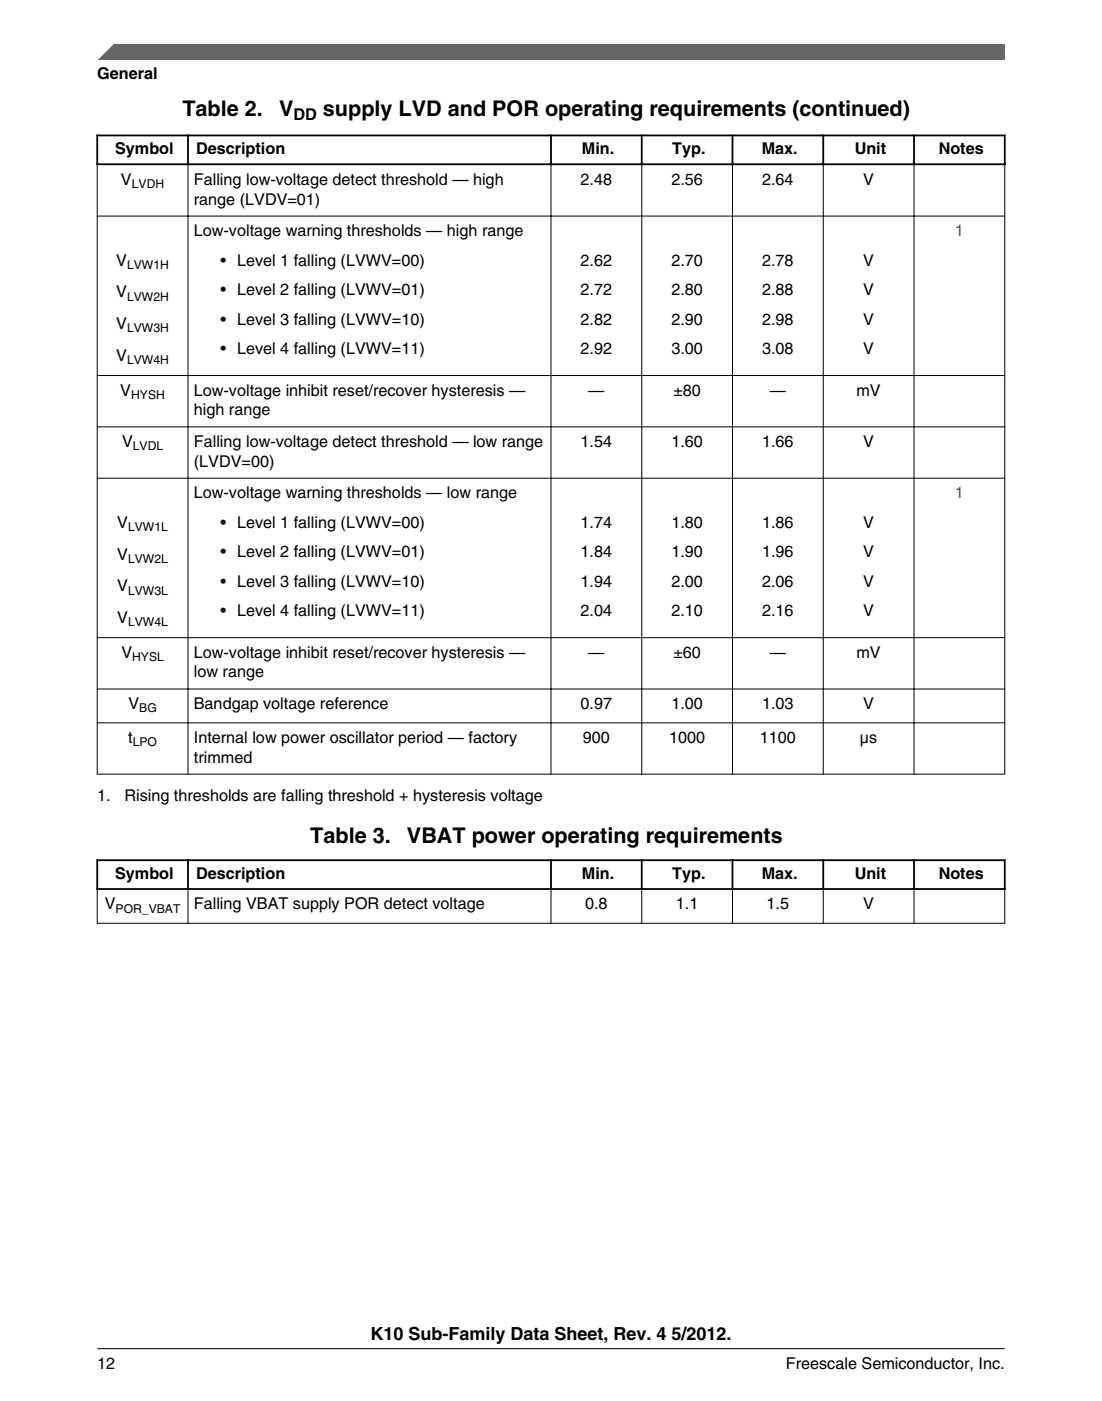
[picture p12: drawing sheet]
<svg xmlns="http://www.w3.org/2000/svg" width="216mm" height="274mm" viewBox="0 0 216 274" stroke-linecap="round" stroke-linejoin="round" font-family="sans-serif">
<defs><g id="words">
<g font-size="4.2">
<text x="35.7" y="22.6">Table 2.</text>
<text x="54.7" y="22.6">V</text>
<text x="63.3" y="22.6">supply LVD and POR operating requirements (continued)</text>
<text x="60.8" y="165.1">Table 3.</text>
<text x="79.7" y="165.1">VBAT power operating requirements</text>
</g>
<text font-size="3.5" x="72.6" y="262.3">K10 Sub-Family Data Sheet, Rev. 4 5/2012.</text>
<g font-size="3.2">
<text x="19" y="15.5">General</text>
<text x="57.5" y="23.5">DD</text>
<text x="22.6" y="30.2">Symbol</text>
<text x="38.4" y="30.2">Description</text>
<text x="114" y="30.2">Min.</text>
<text x="131.7" y="30.2">Typ.</text>
<text x="149.2" y="30.2">Max.</text>
<text x="167.4" y="30.2">Unit</text>
<text x="183.9" y="30.2">Notes</text>
<text x="23.7" y="36.2">V</text>
<text x="38" y="36.2">Falling low-voltage detect threshold — high</text>
<text x="38" y="40">range (LVDV=01)</text>
<text x="113.8" y="36.2">2.48</text>
<text x="131.5" y="36.2">2.56</text>
<text x="149.3" y="36.2">2.64</text>
<text x="169.1" y="36.2">V</text>
<text x="38" y="46.2">Low-voltage warning thresholds — high range</text>
<text x="22.8" y="52">V</text>
<text x="43.2" y="52">• Level 1 falling (LVWV=00)</text>
<text x="113.8" y="52">2.62</text>
<text x="131.5" y="52">2.70</text>
<text x="149.3" y="52">2.78</text>
<text x="169.1" y="52">V</text>
<text x="22.8" y="58.2">V</text>
<text x="43.2" y="57.8">• Level 2 falling (LVWV=01)</text>
<text x="113.8" y="57.8">2.72</text>
<text x="131.5" y="57.8">2.80</text>
<text x="149.3" y="57.8">2.88</text>
<text x="169.1" y="57.8">V</text>
<text x="22.8" y="64.5">V</text>
<text x="43.2" y="63.6">• Level 3 falling (LVWV=10)</text>
<text x="113.8" y="63.6">2.82</text>
<text x="131.5" y="63.6">2.90</text>
<text x="149.3" y="63.6">2.98</text>
<text x="169.1" y="63.6">V</text>
<text x="22.8" y="70.7">V</text>
<text x="43.2" y="69.4">• Level 4 falling (LVWV=11)</text>
<text x="113.8" y="69.4">2.92</text>
<text x="131.5" y="69.4">3.00</text>
<text x="149.3" y="69.4">3.08</text>
<text x="169.1" y="69.4">V</text>
<text x="23.6" y="77.4">V</text>
<text x="38" y="77.4">Low-voltage inhibit reset/recover hysteresis —</text>
<text x="115.3" y="77.4">—</text>
<text x="131.9" y="77.4">±80</text>
<text x="150.8" y="77.4">—</text>
<text x="167.8" y="77.4">mV</text>
<text x="38" y="81.3">high range</text>
<text x="23.9" y="87.5">V</text>
<text x="38" y="87.5">Falling low-voltage detect threshold — low range</text>
<text x="113.8" y="87.5">1.54</text>
<text x="131.5" y="87.5">1.60</text>
<text x="149.3" y="87.5">1.66</text>
<text x="169.1" y="87.5">V</text>
<text x="38" y="91.4">(LVDV=00)</text>
<text x="38" y="97.5">Low-voltage warning thresholds — low range</text>
<text x="23" y="103.3">V</text>
<text x="43.2" y="103.3">• Level 1 falling (LVWV=00)</text>
<text x="113.8" y="103.3">1.74</text>
<text x="131.5" y="103.3">1.80</text>
<text x="149.3" y="103.3">1.86</text>
<text x="169.1" y="103.3">V</text>
<text x="23" y="109.6">V</text>
<text x="43.2" y="109.1">• Level 2 falling (LVWV=01)</text>
<text x="113.8" y="109.1">1.84</text>
<text x="131.5" y="109.1">1.90</text>
<text x="149.3" y="109.1">1.96</text>
<text x="169.1" y="109.1">V</text>
<text x="23" y="115.8">V</text>
<text x="43.2" y="114.9">• Level 3 falling (LVWV=10)</text>
<text x="113.8" y="114.9">1.94</text>
<text x="131.5" y="114.9">2.00</text>
<text x="149.3" y="114.9">2.06</text>
<text x="169.1" y="114.9">V</text>
<text x="23" y="122">V</text>
<text x="43.2" y="120.7">• Level 4 falling (LVWV=11)</text>
<text x="113.8" y="120.7">2.04</text>
<text x="131.5" y="120.7">2.10</text>
<text x="149.3" y="120.7">2.16</text>
<text x="169.1" y="120.7">V</text>
<text x="23.8" y="128.8">V</text>
<text x="38" y="128.8">Low-voltage inhibit reset/recover hysteresis —</text>
<text x="115.3" y="128.8">—</text>
<text x="131.9" y="128.8">±60</text>
<text x="150.8" y="128.8">—</text>
<text x="167.8" y="128.8">mV</text>
<text x="38" y="132.7">low range</text>
<text x="25.2" y="138.8">V</text>
<text x="38" y="138.8">Bandgap voltage reference</text>
<text x="113.8" y="138.8">0.97</text>
<text x="131.5" y="138.8">1.00</text>
<text x="149.3" y="138.8">1.03</text>
<text x="169.1" y="138.8">V</text>
<text x="25.1" y="145.4">t</text>
<text x="38" y="145.4">Internal low power oscillator period — factory</text>
<text x="38" y="149.3">trimmed</text>
<text x="114.2" y="145.4">900</text>
<text x="131.1" y="145.4">1000</text>
<text x="148.9" y="145.4">1100</text>
<text x="168.5" y="145.4">μs</text>
<text x="19" y="156.9">1.</text>
<text x="24.4" y="156.9">Rising thresholds are falling threshold + hysteresis voltage</text>
<text x="22.6" y="172.1">Symbol</text>
<text x="38.4" y="172.1">Description</text>
<text x="114" y="172.1">Min.</text>
<text x="131.7" y="172.1">Typ.</text>
<text x="149.2" y="172.1">Max.</text>
<text x="167.4" y="172.1">Unit</text>
<text x="183.9" y="172.1">Notes</text>
<text x="20.5" y="178.1">V</text>
<text x="38" y="178.1">Falling VBAT supply POR detect voltage</text>
<text x="114.6" y="178.1">0.8</text>
<text x="132.4" y="178.1">1.1</text>
<text x="150.2" y="178.1">1.5</text>
<text x="169.1" y="178.1">V</text>
<text x="19.1" y="268">12</text>
<text x="154" y="268">Freescale Semiconductor, Inc.</text>
</g>
<g font-size="3.2" fill="#00f">
<text x="187.1" y="46.2">1</text>
<text x="187.1" y="97.5">1</text>
</g>
<g font-size="2.4">
<text x="25.8" y="36.8">LVDH</text>
<text x="24.9" y="52.6">LVW1H</text>
<text x="24.9" y="58.9">LVW2H</text>
<text x="24.9" y="65.1">LVW3H</text>
<text x="24.9" y="71.3">LVW4H</text>
<text x="25.7" y="78.1">HYSH</text>
<text x="26" y="88.1">LVDL</text>
<text x="25.1" y="104">LVW1L</text>
<text x="25.1" y="110.2">LVW2L</text>
<text x="25.1" y="116.4">LVW3L</text>
<text x="25.1" y="122.7">LVW4L</text>
<text x="25.9" y="129.4">HYSL</text>
<text x="27.3" y="139.5">BG</text>
<text x="26" y="146.1">LPO</text>
<text x="22.6" y="178.7">POR_VBAT</text>
</g>
</g></defs>
<path d="M18.9 26.5h178.1M18.9 32.2h178.1M19 26.3v6M36.8 26.3v6M107.9 26.3v6M125.7 26.3v6M143.5 26.3v6M161.3 26.3v6M179.1 26.3v6M196.8 26.3v6" fill="none" stroke="#000" stroke-width=".35"/>
<g fill="none" stroke="#000" stroke-width=".2">
<path d="M19 32.3v119.4M36.8 32v119.7M107.9 32v119.7M125.7 32v119.7M143.5 32v119.7M161.3 32v119.7M179.1 32v119.7M196.8 32.3v119.4M19 42.3h177.9M19 73.5h177.9M19 83.6h177.9M19 93.6h177.9"/>
<path d="M19 124.9h177.9M19 134.9h177.9M19 141.5h177.9M19 151.6h177.9"/>
</g>
<g fill="#fff">
<path d="M19.1 161.6h177.8v21h-177.8z" fill-rule="evenodd"/>
<path d="M19.2 168.6h17.5v5.3h-17.5z" fill-rule="evenodd"/>
<path d="M37 168.6h70.8v5.3h-70.8z" fill-rule="evenodd"/>
<path d="M108.1 168.6h17.5v5.3h-17.5z" fill-rule="evenodd"/>
<path d="M125.9 168.6h17.4v5.3h-17.4z" fill-rule="evenodd"/>
<path d="M143.7 168.6h17.4v5.3h-17.4z" fill-rule="evenodd"/>
<path d="M161.5 168.6h17.4v5.3h-17.4z" fill-rule="evenodd"/>
<path d="M179.2 168.6h17.5v5.3h-17.5z" fill-rule="evenodd"/>
<path d="M19.1 174.3h17.6v6.4h-17.6z" fill-rule="evenodd"/>
<path d="M36.9 174.3h71v6.4h-71z" fill-rule="evenodd"/>
<path d="M108 174.3h17.6v6.4h-17.6z" fill-rule="evenodd"/>
<path d="M125.8 174.3h17.6v6.4h-17.6z" fill-rule="evenodd"/>
<path d="M143.6 174.3h17.6v6.4h-17.6z" fill-rule="evenodd"/>
<path d="M161.4 174.3h17.6v6.4h-17.6z" fill-rule="evenodd"/>
<path d="M179.2 174.3h17.6v6.4h-17.6z" fill-rule="evenodd"/>
</g>
<path d="M18.9 168.4h178.1M18.9 174.1h178.1M19 168.3v6M36.8 168.3v6M107.9 168.3v6M125.7 168.3v6M143.5 168.3v6M161.3 168.3v6M179.1 168.3v6M196.8 168.3v6" fill="none" stroke="#000" stroke-width=".35"/>
<path d="M19 174.2v6.7M36.8 173.9v7M107.9 173.9v7M125.7 173.9v7M143.5 173.9v7M161.3 173.9v7M179.1 173.9v7M196.8 174.2v6.7M19 180.8h177.9" fill="none" stroke="#000" stroke-width=".2"/>
<path d="M19 11.7l5.7-3.1 172.2 .1v3z" fill="#666"/>
<path d="M22.5 8.6l-3.1 3.1" fill="none" stroke="#666" stroke-width=".28"/>
<path d="M19 264.1h177.8" fill="none" stroke="#000" stroke-width=".2"/>
<use href="#words"/>
</svg>
